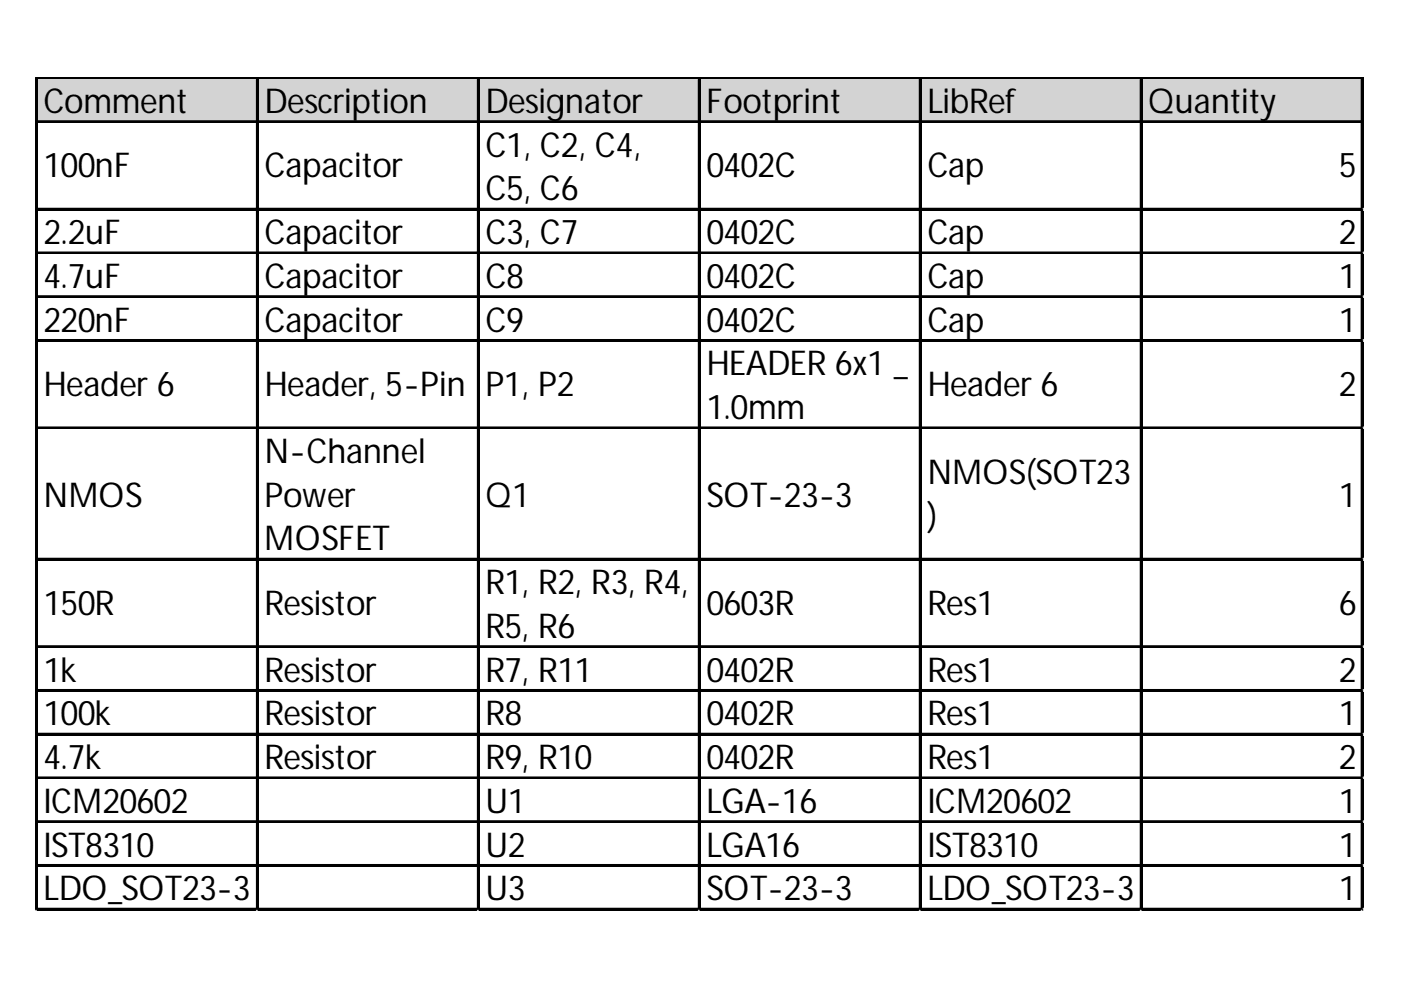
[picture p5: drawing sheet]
<svg xmlns="http://www.w3.org/2000/svg" width="297mm" height="210mm" viewBox="0 0 297 210" stroke-linecap="round" stroke-linejoin="round" font-family="sans-serif">
<defs><g id="words">
<g font-size="7.3">
<text x="9.2" y="23.9">Comment</text>
<text x="56.1" y="23.9">Description</text>
<text x="102.9" y="23.9">Designator</text>
<text x="149.8" y="23.9">Footprint</text>
<text x="196.6" y="23.9">LibRef</text>
<text x="243.5" y="23.9">Quantity</text>
<text x="102.9" y="33.2">C1, C2, C4,</text>
<text x="9.2" y="37.6">100nF</text>
<text x="56.1" y="37.6">Capacitor</text>
<text x="149.8" y="37.6">0402C</text>
<text x="196.6" y="37.6">Cap</text>
<text x="283.8" y="37.6">5</text>
<text x="102.9" y="42.5">C5, C6</text>
<text x="9.2" y="51.7">2.2uF</text>
<text x="56.1" y="51.7">Capacitor</text>
<text x="102.9" y="51.7">C3, C7</text>
<text x="149.8" y="51.7">0402C</text>
<text x="196.6" y="51.7">Cap</text>
<text x="283.8" y="51.7">2</text>
<text x="9.2" y="61">4.7uF</text>
<text x="56.1" y="61">Capacitor</text>
<text x="102.9" y="61">C8</text>
<text x="149.8" y="61">0402C</text>
<text x="196.6" y="61">Cap</text>
<text x="283.8" y="61">1</text>
<text x="9.2" y="70.3">220nF</text>
<text x="56.1" y="70.3">Capacitor</text>
<text x="102.9" y="70.3">C9</text>
<text x="149.8" y="70.3">0402C</text>
<text x="196.6" y="70.3">Cap</text>
<text x="283.8" y="70.3">1</text>
<text x="149.8" y="79.6">HEADER 6x1 _</text>
<text x="9.2" y="84">Header 6</text>
<text x="56.1" y="84">Header, 5-Pin</text>
<text x="102.9" y="84">P1, P2</text>
<text x="149.8" y="88.8">1.0mm</text>
<text x="196.6" y="84">Header 6</text>
<text x="283.8" y="84">2</text>
<text x="56.1" y="98.1">N-Channel</text>
<text x="9.2" y="107.4">NMOS</text>
<text x="56.1" y="107.4">Power</text>
<text x="102.9" y="107.4">Q1</text>
<text x="149.8" y="107.4">SOT-23-3</text>
<text x="196.6" y="102.6">NMOS(SOT23</text>
<text x="283.8" y="107.4">1</text>
<text x="196.6" y="111.8">)</text>
<text x="56.1" y="116.7">MOSFET</text>
<text x="102.9" y="125.9">R1, R2, R3, R4,</text>
<text x="9.2" y="130.4">150R</text>
<text x="56.1" y="130.4">Resistor</text>
<text x="149.8" y="130.4">0603R</text>
<text x="196.6" y="130.4">Res1</text>
<text x="283.8" y="130.4">6</text>
<text x="102.9" y="135.2">R5, R6</text>
<text x="9.2" y="144.5">1k</text>
<text x="56.1" y="144.5">Resistor</text>
<text x="102.9" y="144.5">R7, R11</text>
<text x="149.8" y="144.5">0402R</text>
<text x="196.6" y="144.5">Res1</text>
<text x="283.8" y="144.5">2</text>
<text x="9.2" y="153.8">100k</text>
<text x="56.1" y="153.8">Resistor</text>
<text x="102.9" y="153.8">R8</text>
<text x="149.8" y="153.8">0402R</text>
<text x="196.6" y="153.8">Res1</text>
<text x="283.8" y="153.8">1</text>
<text x="9.2" y="163.1">4.7k</text>
<text x="56.1" y="163.1">Resistor</text>
<text x="102.9" y="163.1">R9, R10</text>
<text x="149.8" y="163.1">0402R</text>
<text x="196.6" y="163.1">Res1</text>
<text x="283.8" y="163.1">2</text>
<text x="9.2" y="172.3">ICM20602</text>
<text x="102.9" y="172.3">U1</text>
<text x="149.8" y="172.3">LGA-16</text>
<text x="196.6" y="172.3">ICM20602</text>
<text x="283.8" y="172.3">1</text>
<text x="9.2" y="181.6">IST8310</text>
<text x="102.9" y="181.6">U2</text>
<text x="149.8" y="181.6">LGA16</text>
<text x="196.6" y="181.6">IST8310</text>
<text x="283.8" y="181.6">1</text>
<text x="9.2" y="190.9">LDO_SOT23-3</text>
<text x="102.9" y="190.9">U3</text>
<text x="149.8" y="190.9">SOT-23-3</text>
<text x="196.6" y="190.9">LDO_SOT23-3</text>
<text x="283.8" y="190.9">1</text>
</g>
</g></defs>
<path d="M8 16.8h281.1v9.3h-281.1z" fill="#d3d3d3"/>
<g fill="none" stroke="#000" stroke-width=".4">
<path d="M7.6 16.4v176.7M7.8 16.4v176.7M8 16.4h281.1M8 16.6h281.1M54.5 16.8v176.3M54.7 16.8v176.3M101.3 16.8v176.3M101.5 16.8v176.3M148.2 16.8v176.3M148.4 16.8v176.3M195 16.8v176.3M195.2 16.8v176.3"/>
<path d="M241.8 16.8v176.3M242 16.8v176.3M288.7 16.8v176.3M288.9 16.8v176.3M8 25.7h281.1M8 25.9h281.1M8 44.2h281.1M8 44.5h281.1M8 53.5h281.1M8 53.7h281.1M8 62.8h281.1M8 63h281.1"/>
<path d="M8 72.1h281.1M8 72.3h281.1M8 90.6h281.1M8 90.8h281.1M8 118.5h281.1M8 118.7h281.1M8 137h281.1M8 137.2h281.1M8 146.3h281.1M8 146.5h281.1M8 155.6h281.1M8 155.8h281.1"/>
<path d="M8 164.8h281.1M8 165h281.1M8 174.1h281.1M8 174.3h281.1M8 183.4h281.1M8 183.6h281.1M8 192.7h281.1M8 192.9h281.1"/>
</g>
<path d="M7.6 193.1h.1" fill="none" stroke="#d4d4d4" stroke-width=".4"/>
<path d="M7.6 193.1h.4z" fill="#d4d4d4"/>
<path d="M54.5 193.1h.1" fill="none" stroke="#d4d4d4" stroke-width=".4"/>
<path d="M54.5 193.1h.4z" fill="#d4d4d4"/>
<path d="M101.3 193.1h.1" fill="none" stroke="#d4d4d4" stroke-width=".4"/>
<path d="M101.3 193.1h.4z" fill="#d4d4d4"/>
<path d="M148.2 193.1h.1" fill="none" stroke="#d4d4d4" stroke-width=".4"/>
<path d="M148.2 193.1h.4z" fill="#d4d4d4"/>
<path d="M195 193.1h.1" fill="none" stroke="#d4d4d4" stroke-width=".4"/>
<path d="M195 193.1h.4z" fill="#d4d4d4"/>
<path d="M241.8 193.1h.1" fill="none" stroke="#d4d4d4" stroke-width=".4"/>
<path d="M241.8 193.1h.4z" fill="#d4d4d4"/>
<path d="M288.7 193.1h.1" fill="none" stroke="#d4d4d4" stroke-width=".4"/>
<path d="M288.7 193.1h.4z" fill="#d4d4d4"/>
<path d="M289.1 44.2h.1" fill="none" stroke="#d4d4d4" stroke-width=".4"/>
<path d="M289.1 44.2v.5z" fill="#d4d4d4"/>
<path d="M289.1 53.5h.1" fill="none" stroke="#d4d4d4" stroke-width=".4"/>
<path d="M289.1 53.5v.4z" fill="#d4d4d4"/>
<path d="M289.1 62.8h.1" fill="none" stroke="#d4d4d4" stroke-width=".4"/>
<path d="M289.1 62.8v.4z" fill="#d4d4d4"/>
<path d="M289.1 72.1h.1" fill="none" stroke="#d4d4d4" stroke-width=".4"/>
<path d="M289.1 72.1v.4z" fill="#d4d4d4"/>
<path d="M289.1 90.6h.1" fill="none" stroke="#d4d4d4" stroke-width=".4"/>
<path d="M289.1 90.6v.4z" fill="#d4d4d4"/>
<path d="M289.1 118.5h.1" fill="none" stroke="#d4d4d4" stroke-width=".4"/>
<path d="M289.1 118.5v.4z" fill="#d4d4d4"/>
<path d="M289.1 137h.1" fill="none" stroke="#d4d4d4" stroke-width=".4"/>
<path d="M289.1 137v.4z" fill="#d4d4d4"/>
<path d="M289.1 146.3h.1" fill="none" stroke="#d4d4d4" stroke-width=".4"/>
<path d="M289.1 146.3v.4z" fill="#d4d4d4"/>
<path d="M289.1 155.6h.1" fill="none" stroke="#d4d4d4" stroke-width=".4"/>
<path d="M289.1 155.6v.4z" fill="#d4d4d4"/>
<path d="M289.1 164.8h.1" fill="none" stroke="#d4d4d4" stroke-width=".4"/>
<path d="M289.1 164.8v.4z" fill="#d4d4d4"/>
<path d="M289.1 174.1h.1" fill="none" stroke="#d4d4d4" stroke-width=".4"/>
<path d="M289.1 174.1v.4z" fill="#d4d4d4"/>
<path d="M289.1 183.4h.1" fill="none" stroke="#d4d4d4" stroke-width=".4"/>
<path d="M289.1 183.4v.4z" fill="#d4d4d4"/>
<path d="M289.1 192.7h.1" fill="none" stroke="#d4d4d4" stroke-width=".4"/>
<path d="M289.1 192.7v.4z" fill="#d4d4d4"/>
<use href="#words"/>
</svg>
